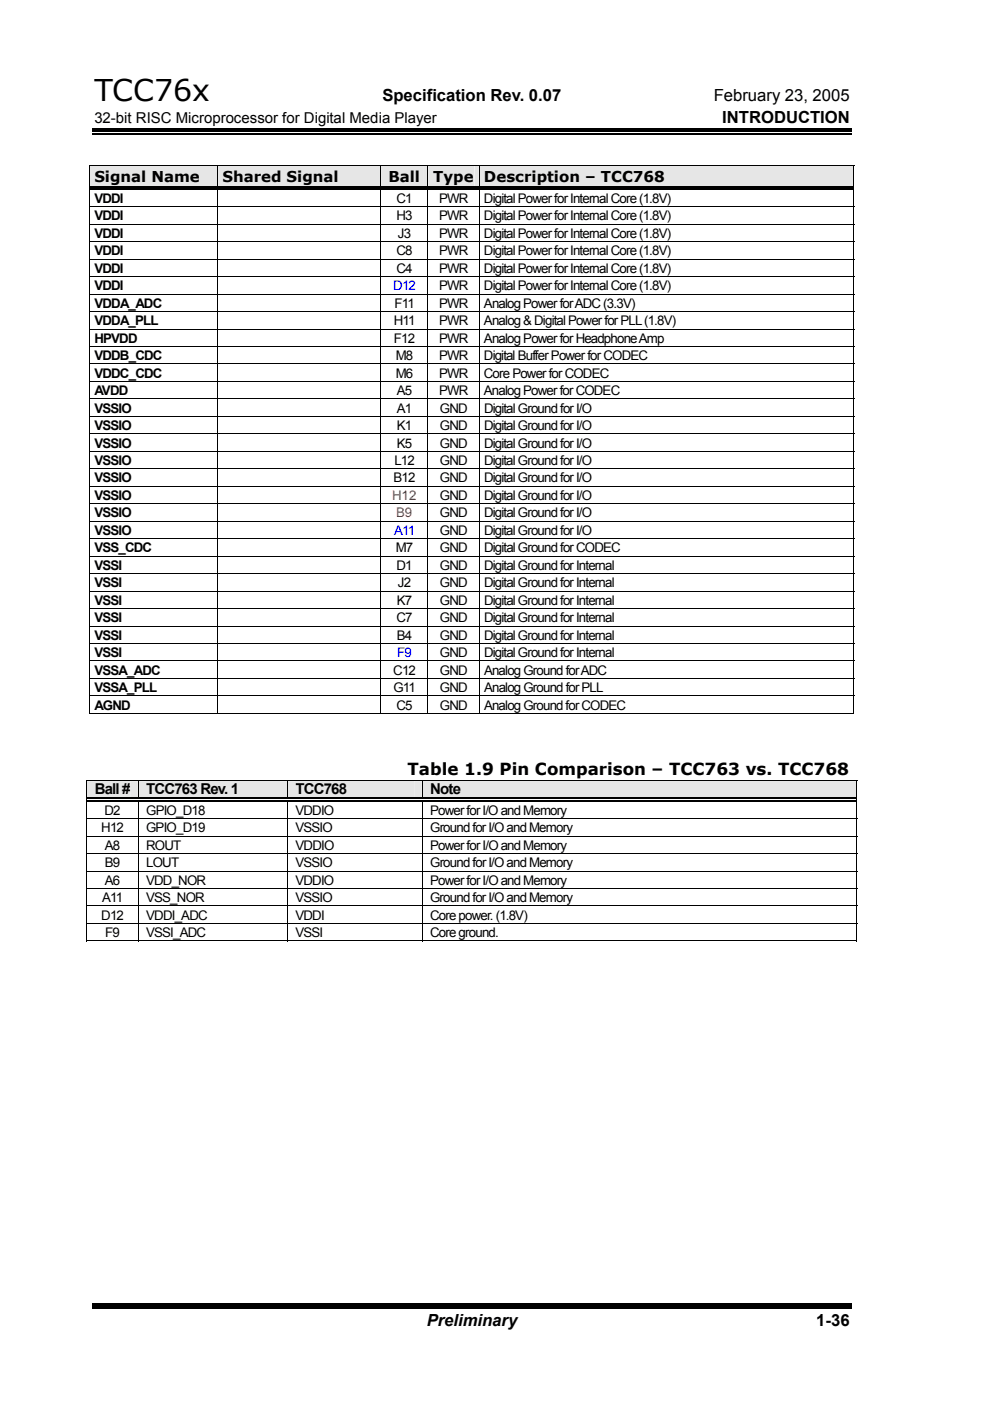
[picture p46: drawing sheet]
<svg xmlns="http://www.w3.org/2000/svg" width="210mm" height="297mm" viewBox="0 0 210 297" stroke-linecap="round" stroke-linejoin="round" font-family="sans-serif">
<defs><g id="words">
<text font-size="6.3" x="20" y="21.4">TCC76x</text>
<g font-size="3.5">
<text x="81.1" y="21.4">Specification Rev. 0.07</text>
<text x="151.3" y="21.4">February 23, 2005</text>
<text x="153.1" y="26.1">INTRODUCTION</text>
<text x="86.4" y="164.4">Table 1.9 Pin Comparison – TCC763 vs. TCC768</text>
<text x="90.5" y="281.2">Preliminary</text>
<text x="173.1" y="281.2">1-36</text>
</g>
<g font-size="3.2">
<text x="20" y="26.1">32-bit RISC Microprocessor for Digital Media Player</text>
<text x="20" y="38.6">Signal Name</text>
<text x="47.2" y="38.6">Shared Signal</text>
<text x="82.4" y="38.6">Ball</text>
<text x="91.9" y="38.6">Type</text>
<text x="102.6" y="38.6">Description – TCC768</text>
<text x="20.1" y="168.4">Ball #</text>
<text x="31" y="168.4">TCC763 Rev. 1</text>
<text x="62.7" y="168.4">TCC768</text>
<text x="91.2" y="168.4">Note</text>
</g>
<g font-size="2.8">
<text x="20" y="43.1">VDDI</text>
<text x="20" y="46.7">VDDI</text>
<text x="84.1" y="43.1">C1</text>
<text x="84.1" y="46.7">H3</text>
<text x="93.1" y="43.1">PWR</text>
<text x="93.1" y="46.7">PWR</text>
<text x="102.6" y="43.1">Digital Power for Internal Core (1.8V)</text>
<text x="102.6" y="46.7">Digital Power for Internal Core (1.8V)</text>
<text x="20" y="50.4">VDDI</text>
<text x="84.4" y="50.4">J3</text>
<text x="93.1" y="50.4">PWR</text>
<text x="102.6" y="50.4">Digital Power for Internal Core (1.8V)</text>
<text x="20" y="54.1">VDDI</text>
<text x="20" y="57.8">VDDI</text>
<text x="84.1" y="54.1">C8</text>
<text x="84.1" y="57.8">C4</text>
<text x="93.1" y="54.1">PWR</text>
<text x="93.1" y="57.8">PWR</text>
<text x="102.6" y="54.1">Digital Power for Internal Core (1.8V)</text>
<text x="102.6" y="57.8">Digital Power for Internal Core (1.8V)</text>
<text x="20" y="61.6">VDDI</text>
<text x="20" y="65.3">VDDA_ADC</text>
<text x="83.6" y="65.3">F11</text>
<text x="93.1" y="61.6">PWR</text>
<text x="93.1" y="65.3">PWR</text>
<text x="102.6" y="65.3">Analog Power for ADC (3.3V)</text>
<text x="102.6" y="61.6">Digital Power for Internal Core (1.8V)</text>
<text x="20" y="69">VDDA_PLL</text>
<text x="83.5" y="69">H11</text>
<text x="93.1" y="69">PWR</text>
<text x="102.6" y="69">Analog &amp; Digital Power for PLL (1.8V)</text>
<text x="20" y="72.7">HPVDD</text>
<text x="20" y="76.4">VDDB_CDC</text>
<text x="83.5" y="72.7">F12</text>
<text x="83.9" y="76.4">M8</text>
<text x="93.1" y="76.4">PWR</text>
<text x="93.1" y="72.7">PWR</text>
<text x="102.6" y="76.4">Digital Buffer Power for CODEC</text>
<text x="102.6" y="72.7">Analog Power for Headphone Amp</text>
<text x="20" y="80.1">VDDC_CDC</text>
<text x="20" y="83.8">AVDD</text>
<text x="83.9" y="80.1">M6</text>
<text x="84.1" y="83.8">A5</text>
<text x="93.1" y="83.8">PWR</text>
<text x="93.1" y="80.1">PWR</text>
<text x="102.6" y="80.1">Core Power for CODEC</text>
<text x="102.6" y="83.8">Analog Power for CODEC</text>
<text x="20" y="87.5">VSSIO</text>
<text x="84.1" y="87.5">A1</text>
<text x="93.3" y="87.5">GND</text>
<text x="102.6" y="87.5">Digital Ground for I/O</text>
<text x="20" y="91.2">VSSIO</text>
<text x="20" y="94.9">VSSIO</text>
<text x="84.1" y="91.2">K1</text>
<text x="84.1" y="94.9">K5</text>
<text x="93.3" y="91.2">GND</text>
<text x="93.3" y="94.9">GND</text>
<text x="102.6" y="91.2">Digital Ground for I/O</text>
<text x="102.6" y="94.9">Digital Ground for I/O</text>
<text x="20" y="98.6">VSSIO</text>
<text x="83.6" y="98.6">L12</text>
<text x="93.3" y="98.6">GND</text>
<text x="102.6" y="98.6">Digital Ground for I/O</text>
<text x="20" y="102.3">VSSIO</text>
<text x="20" y="106">VSSIO</text>
<text x="83.4" y="102.3">B12</text>
<text x="93.3" y="102.3">GND</text>
<text x="93.3" y="106">GND</text>
<text x="102.6" y="102.3">Digital Ground for I/O</text>
<text x="102.6" y="106">Digital Ground for I/O</text>
<text x="20" y="109.7">VSSIO</text>
<text x="20" y="113.4">VSSIO</text>
<text x="93.3" y="113.4">GND</text>
<text x="93.3" y="109.7">GND</text>
<text x="102.6" y="113.4">Digital Ground for I/O</text>
<text x="102.6" y="109.7">Digital Ground for I/O</text>
<text x="20" y="117.1">VSS_CDC</text>
<text x="83.9" y="117.1">M7</text>
<text x="93.3" y="117.1">GND</text>
<text x="102.6" y="117.1">Digital Ground for CODEC</text>
<text x="20" y="120.8">VSSI</text>
<text x="20" y="124.5">VSSI</text>
<text x="84.1" y="120.8">D1</text>
<text x="84.4" y="124.5">J2</text>
<text x="93.3" y="124.5">GND</text>
<text x="93.3" y="120.8">GND</text>
<text x="102.6" y="124.5">Digital Ground for Internal</text>
<text x="102.6" y="120.8">Digital Ground for Internal</text>
<text x="20" y="128.2">VSSI</text>
<text x="20" y="131.9">VSSI</text>
<text x="84.1" y="131.9">C7</text>
<text x="84.1" y="128.2">K7</text>
<text x="93.3" y="128.2">GND</text>
<text x="93.3" y="131.9">GND</text>
<text x="102.6" y="128.2">Digital Ground for Internal</text>
<text x="102.6" y="131.9">Digital Ground for Internal</text>
<text x="20" y="135.6">VSSI</text>
<text x="84.1" y="135.6">B4</text>
<text x="93.3" y="135.6">GND</text>
<text x="102.6" y="135.6">Digital Ground for Internal</text>
<text x="20" y="139.3">VSSI</text>
<text x="20" y="143">VSSA_ADC</text>
<text x="83.4" y="143">C12</text>
<text x="93.3" y="143">GND</text>
<text x="93.3" y="139.3">GND</text>
<text x="102.6" y="143">Analog Ground for ADC</text>
<text x="102.6" y="139.3">Digital Ground for Internal</text>
<text x="20" y="146.7">VSSA_PLL</text>
<text x="83.4" y="146.7">G11</text>
<text x="93.3" y="146.7">GND</text>
<text x="102.6" y="146.7">Analog Ground for PLL</text>
<text x="20" y="150.5">AGND</text>
<text x="84.1" y="150.5">C5</text>
<text x="93.3" y="150.5">GND</text>
<text x="102.6" y="150.5">Analog Ground for CODEC</text>
<text x="22.2" y="172.8">D2</text>
<text x="31" y="172.8">GPIO_D18</text>
<text x="62.7" y="172.8">VDDIO</text>
<text x="91.2" y="172.8">Power for I/O and Memory</text>
<text x="21.5" y="176.5">H12</text>
<text x="31" y="176.5">GPIO_D19</text>
<text x="62.7" y="176.5">VSSIO</text>
<text x="91.2" y="176.5">Ground for I/O and Memory</text>
<text x="22.2" y="180.2">A8</text>
<text x="22.2" y="183.9">B9</text>
<text x="31" y="180.2">ROUT</text>
<text x="31" y="183.9">LOUT</text>
<text x="62.7" y="180.2">VDDIO</text>
<text x="62.7" y="183.9">VSSIO</text>
<text x="91.2" y="183.9">Ground for I/O and Memory</text>
<text x="91.2" y="180.2">Power for I/O and Memory</text>
<text x="21.7" y="191.3">A11</text>
<text x="22.2" y="187.6">A6</text>
<text x="31" y="187.6">VDD_NOR</text>
<text x="31" y="191.3">VSS_NOR</text>
<text x="62.6" y="191.3">VSSIO</text>
<text x="62.6" y="187.6">VDDIO</text>
<text x="91.2" y="191.3">Ground for I/O and Memory</text>
<text x="91.2" y="187.6">Power for I/O and Memory</text>
<text x="21.5" y="195">D12</text>
<text x="31" y="195">VDDI_ADC</text>
<text x="62.6" y="195">VDDI</text>
<text x="91.2" y="195">Core power. (1.8V)</text>
<text x="22.3" y="198.7">F9</text>
<text x="31" y="198.7">VSSI_ADC</text>
<text x="62.7" y="198.7">VSSI</text>
<text x="91.2" y="198.7">Core ground.</text>
</g>
<g font-size="2.8" fill="#00f">
<text x="83.4" y="61.6">D12</text>
<text x="83.5" y="113.4">A11</text>
<text x="84.2" y="139.3">F9</text>
</g>
<g font-size="2.8" fill="#f00">
<text x="83.1" y="106">H12</text>
<text x="84" y="109.7">B9</text>
</g>
</g></defs>
<path d="M19.5 28.3h161M19.5 276.4h161" fill="none" stroke="#000" stroke-width=".25"/>
<path d="M19.5 27.2h161v.8h-161zM19.5 276.8h161v.8h-161z" fill="#000"/>
<g fill="#e6e6e6">
<path d="M20 35.2h25.1v4.2h-25.1z"/>
<path d="M19.1 35.2h27v4.2h-27z"/>
<path d="M47.2 35.2h32.5v4.2h-32.5z"/>
<path d="M46.2 35.2h34.4v4.2h-34.4z"/>
<path d="M81.7 35.2h8v4.2h-8z"/>
<path d="M80.8 35.2h9.8v4.2h-9.8z"/>
<path d="M91.7 35.2h8.9v4.2h-8.9z"/>
<path d="M90.8 35.2h10.7v4.2h-10.7z"/>
<path d="M102.6 35.2h77.4v4.2h-77.4z"/>
<path d="M101.7 35.2h79.2v4.2h-79.2z"/>
</g>
<g fill="#000">
<path d="M18.9 35h.2v.2h-.2zM18.9 39.4h.2v.8h-.2zM46.1 39.4h.7v.3h-.7zM46.1 39.9h.7v.3h-.7zM80.6 39.4h.8v.3h-.8zM80.6 39.9h.8v.3h-.8zM90.6 39.4h.8v.3h-.8zM90.6 39.9h.8v.3h-.8zM101.5 39.4h.8v.3h-.8zM101.5 39.9h.8v.3h-.8zM180.9 35h.2v.2h-.2zM180.9 39.4h.2v.8h-.2z"/>
<path d="M46.1 40.2h.1zM80.6 40.2h.2zM90.6 40.2h.2zM101.5 40.2h.2zM180.9 151.2h.2v.1h-.2z"/>
</g>
<g fill="none" stroke="#000" stroke-width=".21">
<path d="M18.9 35.1h162.2M19 35.2v4.2M46.2 35.2v4.2M80.7 35.2v4.2M90.7 35.2v4.2M101.6 35.2v4.2M181 35.2v4.2M18.9 43.8h162.2M18.9 47.5h162.2M18.9 51.2h162.2M18.9 54.9h162.2M18.9 58.7h162.2"/>
<path d="M19 40.2v3.6M19 43.9v3.6M19 47.6v3.6M19 51.3v3.6M19 55v3.6M19 58.7v3.6M46.2 40.2v3.6M46.2 43.9v3.6M46.2 47.6v3.6M46.2 51.3v3.6M46.2 55v3.6M46.2 58.7v3.6"/>
<path d="M80.7 40.2v3.6M80.7 43.9v3.6M80.7 47.6v3.6M80.7 51.3v3.6M80.7 55v3.6M80.7 58.7v3.6M90.7 40.2v3.6M90.7 43.9v3.6M90.7 47.6v3.6M90.7 51.3v3.6M90.7 55v3.6M90.7 58.7v3.6"/>
<path d="M101.6 40.2v3.6M101.6 43.9v3.6M101.6 47.6v3.6M101.6 51.3v3.6M101.6 55v3.6M101.6 58.7v3.6M181 40.2v3.6M181 43.9v3.6M181 47.6v3.6M181 51.3v3.6M181 55v3.6M181 58.7v3.6"/>
<path d="M18.9 62.4h162.2M18.9 66.1h162.2M18.9 69.8h162.2M18.9 73.5h162.2M18.9 77.2h162.2M19 62.4v3.6M19 66.1v3.6M19 69.8v3.6M19 73.6v3.5M19 77.3v3.5M46.2 62.4v3.6M46.2 66.1v3.6"/>
<path d="M46.2 69.8v3.6M46.2 73.6v3.5M46.2 77.3v3.5M80.7 62.4v3.6M80.7 66.1v3.6M80.7 69.8v3.6M80.7 73.6v3.5M80.7 77.3v3.5M90.7 62.4v3.6M90.7 66.1v3.6M90.7 69.8v3.6M90.7 73.6v3.5"/>
<path d="M90.7 77.3v3.5M101.6 62.4v3.6M101.6 66.1v3.6M101.6 69.8v3.6M101.6 73.6v3.5M101.6 77.3v3.5M181 62.4v3.6M181 66.1v3.6M181 69.8v3.6M181 73.6v3.5M181 77.3v3.5M18.9 80.9h162.2"/>
<path d="M18.9 84.6h162.2M18.9 88.3h162.2M18.9 92h162.2M18.9 95.7h162.2M18.9 99.4h162.2M19 81v3.5M19 84.7v3.5M19 88.4v3.5M19 92.1v3.5M19 95.8v3.5M19 99.5v3.5M46.2 81v3.5"/>
<path d="M46.2 84.7v3.5M46.2 88.4v3.5M46.2 92.1v3.5M46.2 95.8v3.5M46.2 99.5v3.5M80.7 81v3.5M80.7 84.7v3.5M80.7 88.4v3.5M80.7 92.1v3.5M80.7 95.8v3.5M80.7 99.5v3.5M90.7 81v3.5"/>
<path d="M90.7 84.7v3.5M90.7 88.4v3.5M90.7 92.1v3.5M90.7 95.8v3.5M90.7 99.5v3.5M101.6 81v3.5M101.6 84.7v3.5M101.6 88.4v3.5M101.6 92.1v3.5M101.6 95.8v3.5M101.6 99.5v3.5M181 81v3.5"/>
<path d="M181 84.7v3.5M181 88.4v3.5M181 92.1v3.5M181 95.8v3.5M181 99.5v3.5M18.9 103.1h162.2M18.9 106.8h162.2M18.9 110.5h162.2M18.9 114.2h162.2M18.9 117.9h162.2M19 103.2v3.5M19 106.9v3.5"/>
<path d="M19 110.6v3.5M19 114.3v3.5M19 118v3.5M46.2 103.2v3.5M46.2 106.9v3.5M46.2 110.6v3.5M46.2 114.3v3.5M46.2 118v3.5M80.7 103.2v3.5M80.7 106.9v3.5M80.7 110.6v3.5M80.7 114.3v3.5"/>
<path d="M80.7 118v3.5M90.7 103.2v3.5M90.7 106.9v3.5M90.7 110.6v3.5M90.7 114.3v3.5M90.7 118v3.5M101.6 103.2v3.5M101.6 106.9v3.5M101.6 110.6v3.5M101.6 114.3v3.5M101.6 118v3.5M181 103.2v3.5"/>
<path d="M181 106.9v3.5M181 110.6v3.5M181 114.3v3.5M181 118v3.5M18.9 121.6h162.2M18.9 125.3h162.2M18.9 129h162.2M18.9 132.7h162.2M18.9 136.4h162.2M19 121.7v3.5M19 125.4v3.5M19 129.1v3.6"/>
<path d="M19 132.8v3.6M19 136.5v3.6M46.2 121.7v3.5M46.2 125.4v3.5M46.2 129.1v3.6M46.2 132.8v3.6M46.2 136.5v3.6M80.7 121.7v3.5M80.7 125.4v3.5M80.7 129.1v3.6M80.7 132.8v3.6M80.7 136.5v3.6"/>
<path d="M90.7 121.7v3.5M90.7 125.4v3.5M90.7 129.1v3.6M90.7 132.8v3.6M90.7 136.5v3.6M101.6 121.7v3.5M101.6 125.4v3.5M101.6 129.1v3.6M101.6 132.8v3.6M101.6 136.5v3.6M181 121.7v3.5M181 125.4v3.5"/>
<path d="M181 129.1v3.6M181 132.8v3.6M181 136.5v3.6M18.9 140.1h162.2M18.9 143.8h162.2M18.9 147.6h162.2M18.9 151.3h27.2M19 140.2v3.6M19 143.9v3.6M19 147.6v3.7M46.2 140.2v3.6M46.2 143.9v3.6"/>
<path d="M46.2 147.6v3.7M46.2 151.3h34.4M80.7 140.2v3.6M80.7 143.9v3.6M80.7 147.6v3.7M80.8 151.3h9.8M90.7 140.2v3.6M90.7 143.9v3.6M90.7 147.6v3.7M90.8 151.3h10.7M101.6 140.2v3.6M101.6 143.9v3.6"/>
<path d="M101.6 147.6v3.7M101.7 151.3h79.2M181 140.2v3.6M181 143.9v3.6M181 147.6v3.7"/>
</g>
<path d="M19.1 39.6h27M46.8 39.6h33.8M81.4 39.6h9.2M91.4 39.6h10.1M102.3 39.6h78.6M19.1 40.1h27M46.8 40.1h33.8M81.4 40.1h9.2M91.4 40.1h10.1M102.3 40.1h78.6" fill="none" stroke="#000" stroke-width=".25"/>
<g fill="#e6e6e6">
<path d="M20 165.6h7.6v3.5h-7.6z"/>
<path d="M18.4 165.6h10.8v3.6h-10.8z"/>
<path d="M31 165.6h28.3v3.5h-28.3z"/>
<path d="M29.4 165.6h31.5v3.6h-31.5z"/>
<path d="M62.7 165.6h25.1v3.5h-25.1z"/>
<path d="M61 165.6h28.4v3.6h-28.4z"/>
<path d="M91.2 165.6h88.8v3.5h-88.8z"/>
<path d="M89.6 165.6h92v3.6h-92z"/>
</g>
<g fill="#000">
<path d="M18.2 165.5h.2v.1h-.2zM18.2 169.2h.2v.8h-.2zM29.2 169.9l.2 .1zM29.2 169.2h.8v.2h-.8zM29.2 169.7h.8v.2h-.8zM60.9 169.9l.1 .1zM60.9 169.2h.7v.2h-.7zM60.9 169.7h.7v.2h-.7zM89.4 169.9l.2 .1zM89.4 169.2h.8v.2h-.8zM89.4 169.7h.8v.2h-.8zM181.6 165.5h.2v.1h-.2z"/>
<path d="M181.6 169.2h.2v.8h-.2zM181.6 199.4h.2v.2h-.2z"/>
</g>
<g fill="none" stroke="#000" stroke-width=".21">
<path d="M18.2 165.5h163.6M18.2 173.6h163.6M18.2 177.3h163.6M18.3 165.6v3.6M18.3 170v3.5M18.3 173.7v3.5M18.3 177.4v3.5M29.3 165.6v3.6M29.3 170v3.5M29.3 173.7v3.5M29.3 177.4v3.5M61 165.6v3.6"/>
<path d="M61 170v3.5M61 173.7v3.5M61 177.4v3.5M89.5 165.6v3.6M89.5 170v3.5M89.5 173.7v3.5M89.5 177.4v3.5M181.7 165.6v3.6M181.7 170v3.5M181.7 173.7v3.5M181.7 177.4v3.5M18.2 181h163.6"/>
<path d="M18.2 184.7h163.6M18.2 188.4h163.6M18.2 192.1h163.6M18.2 195.8h163.6M18.2 199.5h11M18.3 181.1v3.5M18.3 184.8v3.5M18.3 188.5v3.5M18.3 192.2v3.5M18.3 195.9v3.7M29.3 181.1v3.5M29.3 184.8v3.5"/>
<path d="M29.3 188.5v3.5M29.3 192.2v3.5M29.3 195.9v3.7M29.4 199.5h31.5M61 181.1v3.5M61 184.8v3.5M61 188.5v3.5M61 192.2v3.5M61 195.9v3.7M61 199.5h28.4M89.5 181.1v3.5M89.5 184.8v3.5"/>
<path d="M89.5 188.5v3.5M89.5 192.2v3.5M89.5 195.9v3.7M89.6 199.5h92M181.7 181.1v3.5M181.7 184.8v3.5M181.7 188.5v3.5M181.7 192.2v3.5M181.7 195.9v3.7"/>
</g>
<path d="M18.4 169.3h10.8M18.4 169.8h10.8M30 169.3h30.9M30 169.8h30.9M61.6 169.3h27.8M61.6 169.8h27.8M90.2 169.3h91.4M90.2 169.8h91.4" fill="none" stroke="#000" stroke-width=".25"/>
<use href="#words"/>
</svg>
